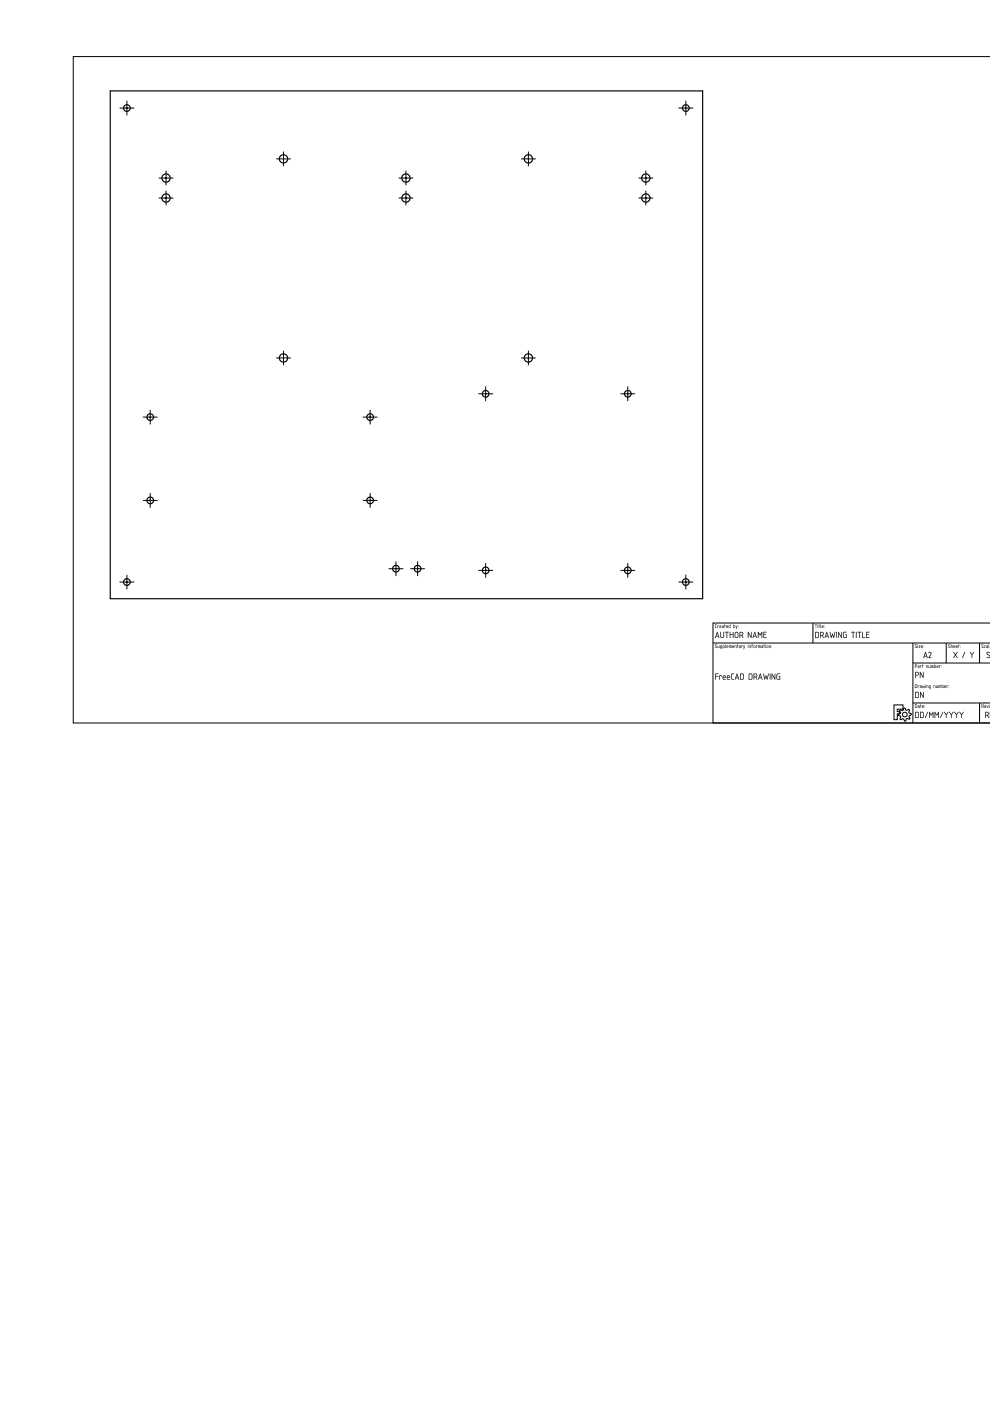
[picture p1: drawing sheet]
<svg xmlns="http://www.w3.org/2000/svg" width="210mm" height="297mm" viewBox="0 0 210 297" stroke-linecap="round" stroke-linejoin="round" font-family="sans-serif">
<g fill="none" stroke="#000" stroke-width=".21">
<path d="M15.5 12h.1M15.5 12v141.3h194.5h-58.8v-21.2h58.8M15.5 12h194.5M151.2 136.3h58.8M172.4 132.1v4.2M193.6 136.3v17M200.6 136.3v4.3M207.7 136.3v4.3M189.5 149.5h2v.9h-1.3v.5h.5v.5h-.5v1.2h-.7zM190.9 150.5l.4 .2 .2-.1 .1-.5h.3l.2 .5h.1l.5-.2 .2 .2-.2 .4v.2l.5 .1v.3l-.4 .1-.1 .2 .2 .4-.1 .2-.5-.2-.1 .1-.2 .5h-.2l-.2-.5h-.2l-.4 .2-.2-.2 .2-.4-.1-.2-.4-.1v-.3l.4-.1 .1-.2-.3-.4zM193.6 140.6h16.4M193.6 149h16.4"/>
<path d="M207.7 149v4.3"/>
<circle cx="191.8" cy="151.5" r=".49"/>
</g>
<g fill="#000">
<path d="M151.6 136.7h.4l-.3 .1 .3 .3-.1 .3-.3-.1 .4-.1-.4-.3zM151.6 136.7v.2l.4 .3-.4 .1 .3 .1 .1-.3-.4-.3 .4-.1zM152.2 136.9v.4h.3v-.4v.5l-.3-.1zM152.2 136.9v.4l.3 .1v-.5v.4h-.2zM152.8 136.9v.4h.2v-.4zM152.8 136.9l.2 .1v.3h-.2zM152.7 136.9l.4 .1v.3l-.3 .1-.1 .2zM152.7 136.9v.7l.1-.2 .2-.1 .1-.3zM153.3 136.9v.4h.2v-.4zM153.3 136.9l.2 .1v.3h-.2zM153.2 136.9l.4 .1v.3l-.3 .1v.2zM153.2 136.9l.1 .7v-.2l.3-.1v-.3zM153.8 136.6l.1 .8zM153.8 136.6l.1 .8zM154.1 137v.1h.3zM154.1 137l.3 .1h-.3zM154.1 136.9a.2 .2 0 0 1 .3 0 .2 .2 0 0 1 0 .3h-.3l.3 .2-.3-.1zM154.1 136.9v.4l.3 .1-.3-.2 .3-.1v-.2zM154.6 136.8l.5 .1v.5l-.1-.5h-.1l-.1 .5v-.5h-.2v.5zM154.6 136.9v.5v-.5h.2v.5l.1-.5h.1l.1 .5v-.5zM155.4 137l-.1 .1h.3zM155.3 137l.3 .1h-.3zM155.3 136.9a.2 .2 0 0 1 .3 0 .2 .2 0 0 1 0 .3h-.3l.3 .2-.3-.1zM155.3 136.9v.4l.3 .1-.3-.2 .3-.1v-.2zM155.8 136.8l.3 .1 .1 .5-.1-.5h-.3v.5zM155.8 136.9v.5v-.5h.3v.5v-.5zM156.3 136.6l.3 .3h-.2v.5zM156.4 136.6v.8v-.5h.2zM156.8 137.2l.2 .1v-.1zM156.7 137.2l.3-.1v.2zM156.7 136.8l.3 .1v.5l-.3-.1v-.2h.3zM156.7 136.9l.3 .2h-.3v.2l.3 .1v-.5zM157.2 136.9h.3v.1l-.2-.1-.1 .5zM157.2 136.9v.5v-.5l.3 .1v-.1zM157.6 136.9l.2 .3 .2-.3-.3 .7h-.1l.1-.2zM157.6 136.9l.1 .7 .3-.7-.2 .4zM158.6 136.9v.5zM158.6 136.9v.5zM158.6 136.7a.05 .05 0 0 1 .1 0 .05 .05 0 0 1-.1 0zM158.8 136.8l.3 .1 .1 .5-.1-.5h-.2l-.1 .5zM158.8 136.9v.5l.1-.5h.2l.1 .5-.1-.5zM159.4 136.7l.2-.1-.1 .2 .1 .1h-.1l-.1 .5-.1-.5zM159.4 136.7l-.1 .2 .1 .5 .1-.5h.1l-.1-.1 .1-.2zM159.9 136.9v.4h.1l.1-.3zM159.9 136.9l.2 .1-.1 .3h-.1zM159.7 137.1a.3 .3 0 0 1 .6 0 .3 .3 0 0 1-.6 0zM159.7 137.1a.25 .25 0 0 0 .5 0 .25 .25 0 0 0-.5 0zM160.3 136.9h.3v.1l-.2-.1-.1 .5zM160.3 136.9v.5l.1-.5 .2 .1v-.1zM160.7 136.8l.5 .1 .1 .5-.1-.5h-.2v.5v-.5h-.2l-.1 .5zM160.7 136.9v.5l.1-.5h.2v.5v-.5h.2l.1 .5-.1-.5zM161.5 137.2l.2 .1v-.1zM161.5 137.2l.2-.1v.2zM161.4 136.8l.4 .1v.5l-.4-.1v-.2h.3zM161.4 136.9l.3 .2h-.2l-.1 .2 .4 .1v-.5zM162 136.6l.2 .3h-.2v.5zM162 136.6v.8v-.5h.2zM162.3 136.9v.5zM162.3 136.9v.5zM162.3 136.7a.05 .05 0 0 1 .1 0 .05 .05 0 0 1-.1 0zM162.6 136.9v.4h.2v-.3zM162.6 136.9l.2 .1v.3h-.2zM162.5 137.1a.26 .26 0 0 1 .5 0 .26 .26 0 0 1-.5 0zM162.5 137.1a.24 .24 0 0 0 .4 0 .24 .24 0 0 0-.4 0zM163 136.8l.4 .1v.5l-.1-.5h-.2l-.1 .5zM163.1 136.9v.5v-.5h.2l.1 .5v-.5zM163.6 137.2v.1zM163.6 136.9v.1z"/>
<path d="M151.6 136.7h.4l-.3 .1 .3 .3a.21 .21 0 0 1-.1 .3 .21 .21 0 0 1-.3-.2h.4l-.4-.3zM152.2 136.9l.1 .4h.2v-.4v.5l-.3-.1zM152.8 136.9v.4h.2v-.3zM152.7 136.9l.4 .1v.3l-.3 .1-.1 .2zM153.3 136.9v.4h.2v-.3zM153.2 136.9l.4 .1v.3l-.3 .1v.2zM153.8 136.6l.1 .8zM154.1 137v.1h.3zM154.1 136.9a.19 .19 0 0 1 .3 0 .19 .19 0 0 1 0 .3h-.3l.3 .2-.3-.1zM154.6 136.8l.5 .1v.5l-.1-.5h-.1l-.1 .5v-.5h-.2v.5zM155.4 137l-.1 .1h.3zM155.3 136.9a.19 .19 0 0 1 .3 0 .19 .19 0 0 1 0 .3h-.3l.3 .2-.3-.1zM155.8 136.9h.3l.1 .5-.1-.5h-.3v.5zM156.3 136.6l.3 .3h-.2v.5zM156.7 137.2l.3 .1v-.1zM156.7 136.9h.3v.5l-.3-.1v-.2h.3zM157.2 136.9h.3v.1l-.2-.1-.1 .5zM157.6 136.9l.2 .3 .2-.3-.3 .7zM158.6 136.9v.5zM158.6 136.7a.05 .05 0 0 1 .1 0 .05 .05 0 0 1-.1 0zM158.8 136.9h.3l.1 .5-.1-.5h-.2l-.1 .5zM159.4 136.7l.2-.1-.1 .2 .1 .1h-.1l-.1 .5-.1-.5zM159.9 136.9v.4h.1l.1-.3zM159.7 137.1a.25 .25 0 0 1 .5 0 .25 .25 0 0 1-.5 0zM160.3 136.9h.3v.1l-.2-.1-.1 .5zM160.7 136.8l.5 .1 .1 .5-.1-.5h-.2v.5v-.5h-.2l-.1 .5zM161.5 137.2l.2 .1v-.1zM161.4 136.9h.4v.5l-.4-.1v-.2h.3zM162 136.6l.2 .3h-.2v.5zM162.3 136.9v.5zM162.3 136.7a.05 .05 0 0 1 .1 0 .05 .05 0 0 1-.1 0zM162.6 136.9v.4h.2v-.3zM162.5 137.1a.25 .25 0 0 1 .5 0 .25 .25 0 0 1-.5 0zM163.1 136.9h.3v.5l-.1-.5h-.2v.5z"/>
<path d="M151.7 132.4h.3l-.3 .1v.5l.3 .1-.4-.1zM152.1 132.6h.3v.2l-.2-.1-.1 .5zM152.6 132.7v.1h.3zM152.6 132.7a.19 .19 0 0 1 .3 0 .19 .19 0 0 1 0 .2l-.3 .1 .3 .1h-.3zM153.1 132.9l.3 .2v-.2zM153.1 132.6l.3 .1v.5l-.3-.1v-.2l.3-.1zM153.6 132.4l.3 .2-.2 .1v.5zM154 132.7v.1h.3zM154 132.7a.19 .19 0 0 1 .3 0 .19 .19 0 0 1 0 .2l-.3 .1 .3 .1h-.3zM154.6 132.7v.4h.2v-.4zM154.5 132.7l.3-.1v-.2v.7h-.3zM155.5 132.7v.4h.3v-.4zM155.5 132.4v.2l.4 .1-.1 .4h-.3zM156 132.6l.2 .4 .2-.4-.3 .8z"/>
<path d="M151.7 132.4h.3l-.3 .1v.5l.3 .1-.4-.1zM151.7 132.4l-.1 .6 .4 .1-.3-.1v-.5l.3-.1zM152.1 132.6h.3v.2l-.2-.1-.1 .5zM152.1 132.6v.5l.1-.4 .2 .1v-.2zM152.6 132.7v.1h.3zM152.6 132.7l.3 .1h-.3zM152.6 132.7a.2 .2 0 0 1 .3 0 .2 .2 0 0 1 0 .2l-.3 .1 .3 .1h-.3zM152.6 132.7v.4h.3l-.3-.1 .3-.1v-.2zM153.2 132.9l.2 .2v-.2zM153.1 132.9h.3v.2zM153.1 132.6l.3 .1v.5l-.3-.1v-.2l.3-.1zM153.1 132.6l.3 .2-.3 .1v.2h.3v-.4zM153.6 132.4l.3 .2-.2 .1v.5zM153.6 132.4l.1 .7v-.4l.1-.1zM154 132.7v.1h.3zM154 132.7l.3 .1h-.3zM154 132.7a.2 .2 0 0 1 .3 0 .2 .2 0 0 1 0 .2l-.3 .1 .3 .1h-.3zM154 132.7v.4h.3l-.3-.1 .3-.1v-.2zM154.6 132.7v.3l.2 .1v-.4zM154.6 132.7h.2v.4h-.2zM154.5 132.7l.3-.1 .1-.2-.1 .7h-.3zM154.5 132.7v.4h.3v-.7v.2zM155.5 132.7v.4h.3v-.4zM155.5 132.7h.3v.4h-.3zM155.5 132.4v.2l.4 .1-.1 .4h-.3zM155.5 132.4v.7h.3v-.4l-.3-.1zM156 132.6l.2 .4 .2-.4-.3 .8h-.1l.1-.3zM156 132.6l.1 .8 .3-.8-.2 .4zM156.5 133l.1 .1zM156.5 132.7h.1z"/>
<path d="M152 134l.5 1.3-.2-.4h-.5l-.1 .4-.1-.1zM152 134l-.4 1.2 .2-.3h.5l.2 .4zM152.1 134.2l-.2 .6h.4zM152.1 134.2l.2 .6h-.4zM152.7 134h.2v1l.2 .1 .3-.1v-1h.1v1l-.2 .2-.3 .1-.2-.2zM152.8 134v1l.5 .2 .2-.2v-1l-.1 1-.3 .2-.2-.2zM153.7 134h.8l-.3 .1-.1 1.2v-1.2zM153.8 134l.3 .1v1.2l.1-1.2 .3-.1zM154.7 134h.2v.5h.5v-.5h.1v1.3l-.1-.1v-.6h-.5v.6l-.2 .1zM154.7 134v1.3l.1-.7h.6l.1 .7v-1.3l-.1 .5h-.6zM156 134.2l-.1 .8 .3 .1 .2-.2v-.6zM156 134.2h.4v.7a.27 .27 0 0 1-.2 .3 .27 .27 0 0 1-.3-.3zM155.9 134.1l.3-.1 .2 .1 .2 .8a.4 .4 0 0 1-.4 .4 .4 .4 0 0 1-.4-.4zM155.9 134.1l-.1 .9 .2 .2h.3l.2-.2v-.8l-.2-.2zM156.9 134.1v.5l.5-.1v-.3zM156.9 134.1l.5 .1v.3l-.5 .1zM156.8 134h.4a.39 .39 0 0 1 .4 .3 .39 .39 0 0 1-.3 .4l.3 .6-.4-.5h-.3v.4l-.1 .1zM156.8 134v1.3l.1-.6h.3l.4 .6-.3-.6 .2-.2v-.4zM158.6 134l.6 1v-1h.1v1.3l-.6-1v.9l-.1 .1zM158.6 134v1.2l.1-1 .6 1v-1.2l-.1 1zM160 134l.4 1.3-.1-.4h-.5l-.1 .4-.1-.1zM160 134l-.4 1.2 .2-.3h.5l.1 .4zM160 134.2l-.2 .6h.4zM160 134.2l.2 .6h-.4zM160.7 134l.4 .6 .5-.6v1.3l-.1-.1v-.9l-.4 .5-.3-.5v.9l-.1 .1zM160.7 134v1.2l.1-1 .3 .5 .4-.5 .1 1v-1.2l-.5 .6zM161.9 134h.6l-.1 .1h-.4v.4l.4 .1h-.4v.5h.5v.2h-.6zM161.9 134v1.2h.6h-.5v-.6h.4l-.4-.1v-.4l.5-.1z"/>
<path d="M152 134l.5 1.3-.2-.4h-.5l-.1 .4-.1-.1zM152.1 134.2l-.2 .6h.4zM152.8 134l.1 .9a.26 .26 0 0 0 .2 .2 .26 .26 0 0 0 .3-.2l.1-.9v.9a.39 .39 0 0 1-.4 .4 .39 .39 0 0 1-.4-.4zM153.8 134h.7l-.3 .1-.1 1.2v-1.2zM154.7 134l.2 .5h.5l.1-.5v1.3l-.1-.7h-.5l-.2 .7zM156 134.2l-.1 .7a.26 .26 0 0 0 .3 .2 .26 .26 0 0 0 .2-.2v-.7zM155.9 134.1l.3-.1 .2 .1 .1 .8a.39 .39 0 0 1-.3 .4 .39 .39 0 0 1-.4-.4zM156.9 134.1v.5h.3a.26 .26 0 0 0 .3-.2 .26 .26 0 0 0-.3-.3zM156.8 134h.4a.39 .39 0 0 1 .4 .3 .39 .39 0 0 1-.3 .4l.3 .6-.4-.5h-.3l-.1 .5zM158.6 134l.6 1 .1-1v1.3l-.6-1-.1 .9zM160 134l.4 1.3-.1-.4h-.5l-.1 .4-.1-.1zM160 134.2l-.2 .6h.4zM160.7 134l.4 .6 .5-.6v1.3l-.1-1-.4 .5-.3-.5-.1 1zM161.9 134h.6l-.5 .1v.4l.4 .1h-.4v.5l.5 .2h-.6z"/>
<path d="M172.8 132.4h.4h-.2v.8v-.8zM172.8 132.4h.2v.7v-.7h.2zM173.4 132.6v.6zM173.4 132.6v.5zM173.4 132.4a.05 .05 0 0 1 .1 0 .05 .05 0 0 1-.1 0zM173.6 132.4l.3 .2-.2 .1v.5zM173.6 132.4l.1 .7v-.4l.2-.1zM174 132.4l.1 .8zM174 132.4l.1 .7zM174.3 132.7v.1h.2zM174.3 132.7l.3 .1h-.3zM174.3 132.7a.2 .2 0 0 1 .3 0 .2 .2 0 0 1 0 .2l-.3 .1 .3 .1h-.3zM174.3 132.7v.4h.3l-.3-.1 .3-.1v-.2zM174.8 133v.1z"/>
<path d="M172.8 132.4h.4h-.2v.8v-.8zM173.4 132.6v.6zM173.4 132.4a.05 .05 0 0 1 .1 0 .05 .05 0 0 1-.1 0zM173.6 132.4l.3 .2-.2 .1v.5zM174 132.4l.1 .8zM174.3 132.7v.1h.2zM174.3 132.7a.19 .19 0 0 1 .3 0 .19 .19 0 0 1 0 .2l-.3 .1 .3 .1h-.3z"/>
<path d="M173 134.1v1h.4l.1-.9zM172.9 134h.5l.2 .2v.8l-.2 .3h-.5zM174 134.1v.5h.3a.26 .26 0 0 0 .2-.2 .26 .26 0 0 0-.2-.3zM173.9 134h.4a.39 .39 0 0 1 .4 .3 .39 .39 0 0 1-.3 .4l.2 .6-.3-.5h-.3l-.1 .5zM175.3 134l.4 1.3-.2-.4h-.4l-.2 .4-.1-.1zM175.3 134.2l-.2 .6h.4zM175.9 134l.4 1 .2-.6 .3 .6 .3-1-.3 1.3-.3-.7-.3 .7zM177.3 134l.1 .1-.1 1.1zM177.7 134l.7 1 .1-1v1.3l-.7-1-.1 .9zM178.8 134.1l.7-.1-.5 .1-.1 .2 .1 .8h.4v-.5h-.2l.3-.1v.8l-.6-.1-.1-.1zM180.5 134h.8l-.4 .1v1.2l-.1-1.2zM181.5 134l.1 .1-.1 1.1zM181.8 134h.8l-.3 .1-.1 1.2-.1-1.2zM182.8 134l.1 1.1 .5 .2h-.6zM183.7 134h.6l-.5 .1v.4l.4 .1h-.4v.5l.5 .2h-.6z"/>
<path d="M173 134.1v1h.4l.1-.9zM173 134.1l.5 .1v.7l-.1 .2-.4 .1zM172.9 134h.5l.2 .2v.8l-.2 .3h-.5zM172.9 134v1.2h.5l.2-.2v-.8l-.2-.2zM174 134.1v.5l.5-.1v-.3zM174 134.1l.5 .1v.3l-.5 .1zM173.9 134h.4a.39 .39 0 0 1 .4 .3 .39 .39 0 0 1-.3 .4l.3 .6-.4-.5h-.3v.4l-.1 .1zM173.9 134v1.3l.1-.6h.3l.3 .6-.2-.6 .2-.2v-.4zM175.3 134l.4 1.3-.2-.4h-.4l-.2 .4-.1-.1zM175.3 134l-.5 1.2 .3-.3h.4l.2 .4zM175.3 134.2l-.2 .6h.4zM175.3 134.2l.2 .6h-.4zM175.9 134l.3 1 .3-.6 .3 .6 .3-1-.3 1.3-.3-.7-.3 .7zM175.9 134l.3 1.2h.1l.2-.6 .3 .7 .3-1.3-.3 1-.3-.6-.2 .6zM177.3 134l.1 .1v1.1l-.1 .1zM177.3 134v1.2h.1zM177.7 134l.7 1-.1-1h.2v1.3l-.7-1v.9l-.1 .1zM177.7 134v1.2l.1-1 .7 1v-1.2l-.1 1zM178.8 134.1l.7-.1-.5 .1-.1 .2 .1 .8h.4v-.5h-.2l.3-.1v.8h-.6l-.1-.2zM178.8 134.1v1l.1 .1h.6v-.7l-.3 .1h.2v.6l-.4-.1-.2-.8 .2-.2 .5-.1zM180.5 134h.8l-.4 .1v1.2l-.1-1.2zM180.5 134l.3 .1 .1 1.2v-1.2l.4-.1zM181.5 134l.1 .1v1.1l-.1 .1zM181.5 134v1.2h.1zM181.8 134h.8l-.3 .1-.1 1.2-.1-1.2zM181.8 134l.4 .1v1.2l.1-1.2 .3-.1zM182.8 134h.1v1.1h.5l.1 .2h-.7zM182.8 134v1.2l.6 .1-.5-.1zM183.7 134h.6v.1h-.5v.4l.4 .1h-.4v.5h.5v.2h-.6zM183.7 134v1.2h.6h-.5v-.6h.4l-.4-.1v-.4l.5-.1z"/>
<path d="M194 136.7h.4l-.4 .1 .4 .3-.1 .3-.3-.1 .3-.1-.3-.3zM194 136.7v.2l.4 .3-.4 .1 .3 .1 .1-.3-.4-.3 .4-.1zM194.6 136.9v.5zM194.6 136.9v.5zM194.6 136.7a.05 .05 0 0 1 .1 0 .05 .05 0 0 1-.1 0zM194.8 136.8h.3l-.2 .5 .2 .1h-.3l.2-.5zM194.8 136.9h.3l-.3 .5h.3l-.2-.1 .2-.4zM195.4 137l-.1 .1h.3zM195.4 137l.2 .1h-.3zM195.3 136.9a.2 .2 0 0 1 .3 0 .2 .2 0 0 1 0 .3h-.2l.3 .2-.4-.1zM195.3 136.9v.4l.3 .1-.3-.2 .3-.1v-.2zM195.8 137.2l.1 .1zM195.8 136.9l.1 .1z"/>
<path d="M194 136.7h.4l-.4 .1 .4 .3a.21 .21 0 0 1-.1 .3 .21 .21 0 0 1-.3-.2h.4l-.4-.3zM194.6 136.9v.5zM194.6 136.7a.05 .05 0 0 1 .1 0 .05 .05 0 0 1-.1 0zM194.8 136.9h.3l-.2 .4 .2 .1h-.3l.2-.5zM195.4 137l-.1 .1h.3zM195.3 136.9a.19 .19 0 0 1 .3 0 .19 .19 0 0 1 0 .3h-.3l.3 .2-.3-.1z"/>
<path d="M196.2 138.2l.4 1.3-.1-.3h-.5l-.1 .3h-.1zM196.2 138.2l-.4 1.3 .2-.3h.5l.1 .3zM196.2 138.5l-.2 .6h.4zM196.2 138.4l.2 .7h-.4zM196.9 138.3l.3-.1 .3 .2-.5 1 .5 .1h-.6l.5-1-.2-.2-.3 .2zM197 138.3l-.1 .2 .3-.2 .2 .2-.5 1h.6l-.5-.1 .4-.7a.32 .32 0 0 0 0-.4 .32 .32 0 0 0-.4 0z"/>
<path d="M196.2 138.2l.4 1.3-.1-.3h-.5l-.1 .3h-.1zM196.2 138.5l-.2 .6h.4zM196.9 138.3a.32 .32 0 0 1 .5 0 .32 .32 0 0 1 0 .4l-.4 .7 .5 .1h-.6l.5-1-.2-.2-.3 .2z"/>
<path d="M201.1 136.7h.3l-.3 .1 .4 .3-.1 .3-.4-.1 .4-.1-.4-.3zM201.1 136.7v.2l.3 .3-.4 .1 .4 .1 .1-.3-.4-.3 .3-.1zM201.6 136.6l.1 .2 .3 .1v.5l-.1-.5h-.2l-.1 .5zM201.6 136.6v.8l.1-.5h.1l.2 .5v-.5l-.3-.1zM202.2 137v.1h.3zM202.2 137l.3 .1h-.3zM202.2 136.9a.2 .2 0 0 1 .3 0 .2 .2 0 0 1 0 .3h-.3l.3 .2-.3-.1zM202.2 136.9v.4l.3 .1-.3-.2 .3-.1v-.2zM202.8 137l-.1 .1h.3zM202.8 137l.2 .1h-.3zM202.7 136.9a.2 .2 0 0 1 .3 0 .2 .2 0 0 1 0 .3h-.2l.3 .2-.4-.1zM202.7 136.9v.4l.3 .1-.3-.2 .3-.1v-.2zM203.2 136.6l.3 .3h-.2v.5zM203.3 136.6v.8v-.5h.2zM203.6 137.2v.1zM203.6 136.9v.1z"/>
<path d="M201.1 136.7h.3l-.3 .1 .4 .3a.21 .21 0 0 1-.2 .3 .21 .21 0 0 1-.2-.2h.3l-.3-.3zM201.6 136.6l.1 .2 .3 .1v.5l-.2-.5h-.1l-.1 .5zM202.2 137v.1h.3zM202.2 136.9a.19 .19 0 0 1 .3 0 .19 .19 0 0 1 0 .3h-.3l.3 .2-.3-.1zM202.8 137l-.1 .1h.3zM202.7 136.9a.19 .19 0 0 1 .3 0 .19 .19 0 0 1 0 .3h-.3l.3 .2-.3-.1zM203.2 136.6l.3 .3h-.2v.5z"/>
<path d="M202.1 138.2l.5 .5 .4-.5-.3 .7 .3 .6-.4-.5-.5 .5 .4-.6zM202.1 138.2l.4 .7-.4 .6 .5-.5 .4 .5-.4-.6 .4-.7-.4 .6zM204.5 138.2l.1 .1-.6 1.2zM204.6 138.2l-.6 1.3 .6-1.2zM205.6 138.2l.5 .5 .3-.5 .1 .1-.4 .6v.6l-.1-.6zM205.6 138.2l.4 .7 .1 .6v-.6l.4-.7-.4 .5z"/>
<path d="M202.1 138.2l.5 .5 .4-.5-.3 .7 .3 .6-.4-.5-.5 .5 .4-.6zM204.5 138.2l.1 .1-.6 1.2zM205.6 138.2l.5 .5 .3-.5 .1 .1a1.33 1.33 0 0 0-.4 1.2h-.1a1.19 1.19 0 0 0-.4-1.2z"/>
<path d="M208.1 136.7h.4l-.3 .1 .3 .3-.1 .3-.3-.1 .4-.1-.4-.3zM208.1 136.7v.2l.4 .3-.4 .1 .3 .1 .1-.3-.3-.3 .3-.1zM208.7 136.9l.3-.1-.2 .2v.3l.2 .1-.3-.1zM208.7 136.9v.4l.3 .1-.2-.1-.1-.3 .3-.1zM209.2 137.2l.2 .1v-.1zM209.2 137.2l.2-.1v.2zM209.1 136.8l.4 .1v.5l-.4-.1v-.2h.3zM209.1 136.9l.3 .2h-.2l-.1 .2 .4 .1v-.5zM209.6 136.6l.1 .8zM209.6 136.6l.1 .8zM210 136.9v.2zM210 136.9v.2zM210 136.8v.6zM210 136.8v.6zM210 137.2v.1zM210 136.9v.1z"/>
<path d="M208.1 136.7h.4l-.3 .1 .3 .3a.21 .21 0 0 1-.1 .3 .21 .21 0 0 1-.3-.2h.4l-.4-.3zM208.7 136.9h.3l-.2 .1v.3l.2 .1-.3-.1zM209.2 137.2l.2 .1v-.1zM209.1 136.9h.4v.5l-.4-.1v-.2h.3zM209.6 136.6l.1 .8zM210 136.9v.2zM210 136.8v.6zM210 137.2v.1zM210 136.9v.1z"/>
<path d="M209.3 138.3l.4-.1 .2 .1-.1 .1a.26 .26 0 0 0-.3-.1 .26 .26 0 0 0-.1 .3l.5 .4v.3l-.1 .2-.6-.1v-.1l.5 .1 .1-.2-.6-.5zM209.3 138.3l-.1 .4 .6 .5-.1 .2h-.5l.5 .1 .2-.2v-.3l-.6-.5 .1-.2h.5zM210 138.2v1.3zM210 138.2v1.3zM210 138.2v1.3zM210 138.2v1.3zM210 138.5v.6zM210 138.4v.7zM210 138.2v1.3zM210 138.2v1.3zM210 138.2v1.3zM210 138.2v1.3z"/>
<path d="M209.3 138.3l.4-.1 .2 .1-.1 .1a.27 .27 0 0 0-.3-.1 .27 .27 0 0 0-.2 .3l.6 .4a.36 .36 0 0 1-.2 .5 .36 .36 0 0 1-.5-.2 .33 .33 0 0 0 .4 .1 .33 .33 0 0 0 .2-.2l-.6-.5zM210 138.2v1.3zM210 138.2v1.3zM210 138.5v.6zM210 138.2v1.3zM210 138.2v1.3z"/>
<path d="M151.7 142.8l.6 .1h-.5v.4l.5 .1h-.5l-.1 .7zM152.5 143.2h.5v.2l-.4-.1v.8zM153.4 143.4l-.1 .2h.4l-.1-.3zM153.3 143.3a.32 .32 0 0 1 .5 0 .32 .32 0 0 1 0 .4h-.5l.1 .2 .5 .1-.4 .1a.52 .52 0 0 1-.2-.8zM154.3 143.4l-.1 .2h.4l-.1-.3zM154.2 143.3a.32 .32 0 0 1 .4 0 .32 .32 0 0 1 .1 .4h-.5l.1 .2 .4 .1-.3 .1a.52 .52 0 0 1-.2-.8zM155.1 142.9l.5-.1-.5 .2v.8l.5 .3h-.4l-.2-.2zM156.2 142.8l.5 1.3-.2-.3h-.5l-.1 .3-.1-.1zM156.3 143.1l-.2 .6h.4zM157.1 142.9v1.1h.4l.1-.9zM157 142.8h.5l.2 .2v.8l-.2 .3h-.5zM158.9 142.9v1.1h.4l.1-.9zM158.8 142.8h.5l.2 .2v.8l-.2 .3h-.5zM159.9 142.9v.6h.3a.26 .26 0 0 0 .2-.3 .26 .26 0 0 0-.2-.3zM159.8 142.8h.4a.39 .39 0 0 1 .4 .3 .39 .39 0 0 1-.3 .5l.2 .5-.3-.5h-.3l-.1 .5zM161.2 142.8l.4 1.3-.2-.3h-.4l-.2 .3-.1-.1zM161.2 143.1l-.2 .6h.4zM161.8 142.8l.4 1 .2-.6 .3 .6 .3-1-.3 1.3-.3-.6-.3 .6zM163.2 142.8l.1 .1-.1 1.2zM163.6 142.8l.7 1 .1-1v1.3l-.7-1-.1 1zM164.7 142.9l.7-.1-.5 .1-.1 .2 .1 .9h.4v-.6h-.2l.3-.1v.8h-.6l-.1-.2z"/>
<path d="M151.7 142.8l.6 .1h-.5v.4l.5 .1h-.5l-.1 .7zM151.7 142.8v1.3l.1-.7h.5l-.5-.1v-.4h.5zM152.5 143.2h.5v.3l-.4-.2v.8zM152.5 143.2l.1 .9v-.8l.4 .1v-.2zM153.4 143.4l-.1 .2h.4l-.1-.3zM153.4 143.4a.21 .21 0 0 1 .3-.1 .21 .21 0 0 1 0 .3h-.4zM153.3 143.3a.33 .33 0 0 1 .5 0 .33 .33 0 0 1 0 .4h-.5l.1 .2 .5 .1-.4 .1a.53 .53 0 0 1-.2-.8zM153.3 143.3v.7l.5 .1-.5-.3v-.1h.5v-.4zM154.3 143.4l-.1 .2h.4l-.1-.3zM154.3 143.4a.21 .21 0 0 1 .2-.1 .21 .21 0 0 1 .1 .3h-.4zM154.2 143.3a.33 .33 0 0 1 .5 0 .33 .33 0 0 1 0 .4h-.5l.1 .2 .5 .1-.4 .1a.53 .53 0 0 1-.2-.8zM154.2 143.3v.7l.5 .1-.5-.3v-.1h.5v-.4zM155.1 142.9l.5-.1-.5 .3v.7l.5 .3h-.4l-.2-.2zM155.1 142.9l-.1 1 .2 .2h.4l-.4-.1-.1-.2v-.8l.5-.2zM156.2 142.8l.5 1.3-.2-.3h-.5l-.1 .3-.1-.1zM156.2 142.8l-.4 1.2 .2-.2h.5l.2 .3zM156.3 143.1l-.2 .6h.4zM156.3 143l.2 .7h-.4zM157.1 142.9v1.1h.4l.1-.9zM157.1 142.9l.5 .1v.8l-.1 .2h-.4zM156.9 142.8h.6l.2 .2v.8l-.2 .3h-.6zM157 142.8v1.3h.5l.2-.3v-.8l-.2-.2zM158.9 142.9v1.1h.4l.1-.9zM158.9 142.9l.5 .1v.8l-.1 .2h-.4zM158.8 142.8h.5l.2 .2v.8l-.2 .3h-.5zM158.8 142.8v1.3h.5l.2-.3v-.8l-.2-.2zM159.9 142.9v.6l.5-.1v-.4zM159.9 142.9l.5 .1v.4l-.5 .1zM159.8 142.8h.4a.39 .39 0 0 1 .4 .3 .39 .39 0 0 1-.3 .5l.3 .5-.4-.5h-.3v.4l-.1 .1zM159.8 142.8v1.3l.1-.5h.3l.3 .5-.2-.6 .2-.1v-.5zM161.2 142.8l.4 1.3-.2-.3h-.4l-.2 .3-.1-.1zM161.2 142.8l-.5 1.2 .2-.2h.5l.2 .3zM161.2 143.1l-.2 .6h.4zM161.2 143l.2 .7h-.4zM161.8 142.8l.3 1 .3-.6 .3 .6 .3-1-.3 1.3-.3-.6-.3 .6zM161.8 142.8l.3 1.3h.1l.2-.7 .3 .7 .3-1.3-.3 1-.3-.6-.2 .6zM163.2 142.8l.1 .1v1.2h-.1zM163.2 142.8v1.2l.1 .1zM163.6 142.8l.7 1-.1-.9 .2-.1v1.3l-.7-1v.9l-.1 .1zM163.6 142.8v1.3l.1-1 .7 1v-1.3l-.1 1zM164.7 142.9l.7-.1-.5 .1-.1 .2 .1 .9h.4v-.6h-.2l.3-.1v.8h-.6l-.2-.2zM164.7 142.9v1l.1 .2h.6v-.8l-.3 .1h.2v.6h-.4l-.2-.9 .2-.2 .5-.1z"/>
<path d="M194.1 145.2v.6h.2l.1-.6zM194 145.1l.4 .1-.1 .7h-.3zM194.6 145.3l.3 .1v.1l-.2-.1-.1 .5zM195.1 145.7l.2 .1v-.2zM195.1 145.3l.3 .1v.5l-.4-.1 .1-.2h.2zM195.5 145.3l.2 .4 .1-.2 .1 .2 .2-.4-.2 .6-.1-.3-.1 .3zM196.2 145.3v.6zM196.2 145.1a.05 .05 0 0 1 .1 0 .05 .05 0 0 1-.1 0zM196.4 145.3l.4 .1v.5l-.1-.5h-.2l-.1 .5zM197 145.4v.3l.3 .1v-.4zM197 145.4l.3-.1-.1 .8h-.2l.3-.1-.3-.2zM197.9 145.3l.4 .1v.5l-.1-.5h-.2l-.1 .5zM198.5 145.3l.1 .5h.2v-.5v.6l-.3-.1zM199 145.3l.5 .1v.5l-.1-.5h-.1v.5l-.1-.5h-.1l-.1 .5zM199.7 145.4v.4h.3v-.4zM199.7 145.1v.2l.4 .1-.1 .5-.3-.1zM200.3 145.4v.2h.2zM200.3 145.4a.19 .19 0 0 1 .2 0 .19 .19 0 0 1 .1 .2l-.3 .1 .3 .2-.4-.1zM200.7 145.3l.3 .1v.1l-.2-.1v.5z"/>
<path d="M194.1 145.2v.6h.2l.1-.6zM194.1 145.2h.3l-.1 .6h-.2zM194 145.1l.4 .1-.1 .7h-.3zM194 145.1v.8h.3l.1-.7zM194.6 145.3l.3 .1v.1l-.2-.1-.1 .5zM194.6 145.3v.6l.1-.5 .2 .1v-.1zM195.1 145.7l.2 .1v-.2zM195.1 145.7l.2-.1v.2zM195.1 145.3l.3 .1v.5l-.4-.1 .1-.2h.2zM195.1 145.3l.2 .3h-.2l-.1 .2 .4 .1v-.5zM195.5 145.3l.2 .4 .1-.2 .1 .2 .2-.4-.2 .6-.1-.3-.1 .3zM195.5 145.3l.2 .6 .1-.3 .1 .3 .2-.6-.2 .4-.1-.2-.1 .2zM196.2 145.3v.6zM196.2 145.3v.6zM196.2 145.1a.05 .05 0 0 1 .1 0 .05 .05 0 0 1-.1 0zM196.4 145.3l.4 .1v.5l-.1-.5h-.2l-.1 .5zM196.4 145.3v.6l.1-.5h.2l.1 .5v-.5zM197 145.4v.3l.3 .1v-.4zM197 145.4h.3v.4h-.3zM197 145.4l.3-.1-.1 .8h-.2l.3-.2-.4-.1zM197 145.4v.4l.3 .1-.3 .2h.2l.1-.8zM197.9 145.3l.4 .1v.5l-.1-.5h-.2l-.1 .5zM197.9 145.3v.6l.1-.5h.2l.1 .5v-.5zM198.5 145.3v.4l.3 .1v-.5v.6l-.3-.1zM198.5 145.3v.5l.3 .1v-.6v.5h-.2zM199 145.3l.5 .1v.5l-.1-.5h-.1v.5l-.1-.5h-.1l-.1 .5zM199 145.3v.6l.1-.5h.1l.1 .5v-.5h.1l.1 .5v-.5zM199.7 145.4v.4h.3v-.3zM199.7 145.4h.3v.4h-.3zM199.7 145.1v.2l.4 .1-.1 .5-.3-.1zM199.7 145.1v.7l.3 .1v-.5l-.3-.1zM200.3 145.4v.2h.2zM200.3 145.4l.2 .2h-.2zM200.3 145.4a.2 .2 0 0 1 .2 0 .2 .2 0 0 1 .1 .2l-.3 .1 .3 .2-.4-.1zM200.3 145.4l-.1 .4 .4 .1-.3-.2 .3-.1-.1-.2zM200.7 145.3l.3 .1v.1l-.2-.1v.5zM200.7 145.3l.1 .6v-.5l.2 .1v-.1zM201.2 145.7v.1zM201.2 145.4v.1z"/>
<path d="M194.1 149.4v.6h.2l.1-.5zM194 149.3l.4 .1-.1 .7h-.3zM194.7 149.9l.2 .1v-.1zM194.6 149.6l.4 .1-.1 .4-.3-.1v-.2h.3zM195.2 149.3l.2 .3h-.2v.5zM195.6 149.7v.1h.2zM195.5 149.6a.19 .19 0 0 1 .3 0 .19 .19 0 0 1 0 .3h-.2l.3 .2h-.4z"/>
<path d="M194.1 149.4v.6h.2l.1-.5zM194.1 149.4l.3 .1-.1 .5h-.2zM194 149.3l.4 .1-.1 .7h-.3zM194 149.3v.8h.3l.1-.7zM194.7 149.9l.2 .1v-.1zM194.7 149.9h.2v.1zM194.6 149.6l.4 .1v.4l-.4-.1v-.2h.3zM194.6 149.6l.3 .2h-.2l-.1 .2 .3 .1 .1-.4zM195.2 149.3l.2 .3h-.2v.5zM195.2 149.3v.8v-.5h.2zM195.6 149.7v.1h.2zM195.6 149.7l.2 .1h-.3zM195.5 149.6a.2 .2 0 0 1 .3 0 .2 .2 0 0 1 0 .3h-.2l.3 .2h-.4zM195.5 149.6v.5h.4l-.4-.2h.4l-.1-.3zM196 149.9l.1 .1zM196 149.6l.1 .1z"/>
<path d="M194.1 140.9v.3h.2v-.2zM194 140.9h.2a.23 .23 0 0 1 .3 .2 .23 .23 0 0 1-.3 .2h-.1l-.1 .3zM194.7 141.4l.2 .2v-.2zM194.6 141.1l.3 .1v.4l-.3-.1v-.1l.3-.1zM195.1 141.1h.3v.1h-.2l-.1 .4zM195.6 140.9l.2 .2-.2 .1v.4zM196.4 141.1h.3v.5l-.1-.4h-.2v.4zM196.9 141.1l.1 .5h.2v-.5v.5h-.3zM197.4 141.1h.5v.5l-.1-.4h-.1v.4l-.1-.4h-.1l-.1 .4zM198.2 141.2v.4l.2-.1v-.3zM198.1 140.9l.1 .2 .3 .1-.1 .4h-.3zM198.7 141.2v.1h.2zM198.7 141.1a.19 .19 0 0 1 .2 0 .19 .19 0 0 1 .1 .3l-.3 .1 .3 .1h-.4zM199.1 141.1h.3v.1h-.2v.4z"/>
<path d="M194.1 140.9v.3h.2v-.2zM194.1 140.9h.1a.16 .16 0 0 1 .2 .2 .16 .16 0 0 1-.2 .1h-.1zM194 140.9h.3l.2 .2-.2 .2h-.2l-.1 .3zM194 140.9v.7l.1-.3h.2l.1-.2-.1-.2zM194.7 141.4l.2 .2v-.2zM194.7 141.4h.2v.2zM194.6 141.1l.3 .1v.4l-.3-.1v-.1l.3-.1zM194.6 141.1l.3 .2h-.2l-.1 .2 .3 .1v-.4zM195.1 141.1h.3v.1h-.2l-.1 .4zM195.1 141.1v.5l.1-.4h.2v-.1zM195.6 140.9l.2 .2-.2 .1v.4zM195.6 140.9v.7v-.4l.2-.1zM196.3 141.1h.4v.5l-.1-.4h-.2l-.1 .4zM196.4 141.1v.5v-.4h.2l.1 .4v-.5zM196.9 141.1v.4l.3 .1v-.5v.5h-.3zM196.9 141.1v.5h.3v-.5v.5h-.2zM197.4 141.1h.5v.5l-.1-.4h-.1v.4l-.1-.4h-.1l-.1 .4zM197.4 141.1v.5l.1-.4h.1l.1 .4v-.4h.1l.1 .4v-.5zM198.2 141.2v.4l.2-.1v-.3zM198.1 141.2h.3v.3l-.3 .1zM198.1 140.9l.1 .2 .3 .1-.1 .4h-.3zM198.1 140.9v.7h.3l.1-.4-.4-.1zM198.7 141.2v.1h.2zM198.7 141.2l.2 .1h-.2zM198.7 141.1a.2 .2 0 0 1 .2 0 .2 .2 0 0 1 .1 .3l-.3 .1 .3 .1h-.4zM198.7 141.1l-.1 .5h.4l-.3-.1 .3-.1-.1-.3zM199.1 141.1h.3v.1h-.2v.4zM199.1 141.1l.1 .5v-.4h.2v-.1zM199.6 141.4v.1zM199.6 141.1v.1z"/>
<path d="M194.2 146.8v1.1h.4l.1-1zM194.1 146.7h.5l.2 .2v.8l-.2 .3h-.5zM195.1 146.7l.6 1 .1-1v1.3l-.6-1-.1 1z"/>
<path d="M194.2 146.8v1.1l.4-.1 .1-.9zM194.2 146.8l.5 .1v.8l-.1 .2h-.4zM194.1 146.7h.5l.2 .2v.8l-.2 .3h-.6zM194.1 146.7v1.3h.5l.2-.3v-.8l-.2-.2zM195.1 146.7l.6 1v-1h.1v1.3l-.6-1v.9l-.1 .1zM195.1 146.7v1.3l.1-1 .6 1v-1.3l-.1 1z"/>
<path d="M194.2 151.1v1h.4l.1-.9zM194.1 150.9h.5l.2 .2v.8l-.2 .3h-.5zM195.2 151.1v1h.4l.1-.9zM195.1 150.9h.6l.1 .2 .1 .8-.2 .3h-.6zM196.6 150.9l.1 .1-.6 1.2zM197 150.9l.4 .6 .5-.6v1.3l-.1-1-.4 .5-.3-.5-.1 1zM198.2 150.9l.4 .6 .5-.6v1.3l-.2-1-.3 .5-.3-.5-.1 1zM199.9 150.9l.1 .1-.7 1.2zM200.2 150.9l.4 .5 .4-.4h.1a1.33 1.33 0 0 0-.5 1.2 1.19 1.19 0 0 0-.4-1.2zM201.3 150.9l.4 .5 .3-.4h.2a1.33 1.33 0 0 0-.5 1.2 1.19 1.19 0 0 0-.5-1.2zM202.3 150.9l.5 .5 .3-.4h.1a1.33 1.33 0 0 0-.4 1.2h-.1a1.19 1.19 0 0 0-.4-1.2zM203.4 150.9l.5 .5 .3-.4h.1a1.33 1.33 0 0 0-.4 1.2h-.1a1.19 1.19 0 0 0-.4-1.2z"/>
<path d="M194.2 151.1v1h.4l.1-.9zM194.2 151l.5 .2v.7l-.1 .2h-.4zM194.1 150.9h.5l.2 .2v.8l-.2 .3h-.6zM194.1 150.9v1.3h.5l.2-.3v-.8l-.2-.1zM195.2 151.1v1h.4l.1-.9zM195.2 151l.5 .2v.7l-.1 .2h-.4zM195.1 150.9h.6l.1 .2 .1 .8-.2 .3h-.6zM195.1 150.9v1.3h.6l.1-.3v-.8l-.1-.1zM196.6 150.9l.1 .1-.6 1.2zM196.6 150.9l-.5 1.3 .6-1.2zM197 150.9l.4 .6 .5-.6v1.3l-.1-.1v-.9l-.4 .5-.3-.5v.9l-.1 .1zM197 150.9v1.3l.1-1 .3 .5 .4-.5 .1 1v-1.3l-.5 .6zM198.2 150.9l.4 .6 .5-.6v1.3l-.2-.1v-.9l-.3 .5-.3-.5v.9l-.1 .1zM198.2 150.9v1.3l.1-1 .3 .5 .4-.5 .1 1v-1.3l-.5 .6zM199.9 150.9l.1 .1-.7 1.2zM199.9 150.9l-.6 1.3 .7-1.2zM200.2 150.9l.4 .5 .3-.4h.2l-.4 .6-.1 .6v-.6zM200.2 150.9l.4 .7v.6l.1-.6 .4-.7-.5 .6zM201.3 150.9l.4 .5 .3-.4h.2l-.4 .6-.1 .6-.1-.6zM201.3 150.9l.3 .7 .1 .6 .1-.6 .3-.7-.4 .6zM202.3 150.9l.5 .5 .3-.4h.2l-.5 .6v.6l-.1-.6zM202.4 150.9l.3 .7 .1 .6v-.6l.4-.7-.4 .6zM203.4 150.9l.5 .5 .3-.4h.1l-.4 .6v.6l-.1-.6zM203.4 150.9l.4 .7 .1 .6v-.6l.4-.7-.4 .6z"/>
<path d="M194.2 142.6v.5h.3a.26 .26 0 0 0 .2-.3 .26 .26 0 0 0-.3-.2zM194.1 142.5l.3-.1a.39 .39 0 0 1 .4 .4 .39 .39 0 0 1-.3 .4h-.3l-.1 .5zM195 142.5l.7 .9 .1-.9v1.2l-.6-.9-.2 .9z"/>
<path d="M194.2 142.6v.5h.3a.26 .26 0 0 0 .2-.3 .26 .26 0 0 0-.3-.2zM194.2 142.6h.2a.27 .27 0 0 1 .3 .2 .27 .27 0 0 1-.2 .3h-.3zM194.1 142.5h.5l.2 .3-.2 .4h-.4l-.1 .6zM194.1 142.5v1.2l.1-.5h.4l.2-.4-.2-.3zM195 142.5l.7 .9v-.9h.1v1.2l-.6-.9v.9h-.2zM195.1 142.5v1.2v-1l.7 1v-1.2l-.1 1z"/>
<path d="M208.2 149.4v.3h.3v-.2zM208.1 149.3h.3a.23 .23 0 0 1 .2 .2 .23 .23 0 0 1-.2 .3l.2 .3-.2-.3h-.2l-.1 .3zM208.8 149.7v.1h.2zM208.8 149.6a.19 .19 0 0 1 .2 0 .19 .19 0 0 1 .1 .3h-.3l.3 .2h-.4zM209.2 149.6l.2 .4 .2-.4-.2 .5zM209.7 149.6l.1 .5zM209.7 149.4a.05 .05 0 0 1 .1 0 .05 .05 0 0 1-.1 0zM210 149.6v.5zM210 149.6v.5zM210 149.3v.1zM210 149.6v.4zM210 149.6v.5zM210 149.6v.5zM210 149.9v.1zM210 149.6v.1z"/>
<path d="M208.2 149.4v.3h.3v-.2zM208.2 149.4l.3 .1v.2h-.3zM208.1 149.3h.3a.23 .23 0 0 1 .2 .2 .23 .23 0 0 1-.2 .3l.2 .3-.2-.3h-.2l-.1 .3zM208.1 149.3v.8l.1-.3h.2l.2 .3-.2-.3 .1-.4zM208.8 149.7v.1h.2zM208.8 149.7l.2 .1h-.2zM208.8 149.6a.2 .2 0 0 1 .2 0 .2 .2 0 0 1 .1 .3h-.3l.3 .2h-.4zM208.8 149.6l-.1 .5h.4l-.3-.2h.3l-.1-.3zM209.2 149.6l.2 .4 .2-.4-.2 .5zM209.2 149.6l.2 .5 .2-.5-.2 .4zM209.7 149.6l.1 .5zM209.7 149.6l.1 .5zM209.7 149.4a.05 .05 0 0 1 .1 0 .05 .05 0 0 1-.1 0zM210 149.6v.5zM210 149.6v.5zM210 149.6v.5zM210 149.6v.5zM210 149.3v.1zM210 149.6v.4zM210 149.6v.4zM210 149.6v.5zM210 149.6v.5zM210 149.6v.5zM210 149.6v.5zM210 149.9v.1zM210 149.6v.1z"/>
<path d="M209 151.1v.5h.3a.26 .26 0 0 0 .2-.3 .26 .26 0 0 0-.2-.2zM208.9 150.9h.4a.39 .39 0 0 1 .3 .4 .39 .39 0 0 1-.2 .4l.2 .5-.3-.5h-.3l-.1 .5zM209.9 150.9l.1 1.3zM210 150.9v1.3zM210 150.9v1.3zM210 151.2v.6z"/>
<path d="M209 151.1v.5l.5-.1-.1-.4zM209 151l.5 .1v.4l-.5 .1zM208.9 150.9h.4a.39 .39 0 0 1 .4 .3 .39 .39 0 0 1-.3 .5l.2 .5-.3-.5h-.3v.5h-.1zM208.9 151v1.2l.1-.5h.3l.3 .5-.2-.5 .2-.2v-.4zM209.9 150.9l.1 1.3zM209.9 150.9l.1 1.3zM210 150.9v1.3zM210 150.9v1.3zM210 150.9v1.3zM210 150.9v1.3zM210 151.2v.6zM210 151.2v.6z"/>
</g>
<g fill="#fff">
<path d="M23.4 19.3h125.6v107.6h-125.6z" fill-rule="evenodd"/>
<circle cx="60.1" cy="33.7" r=".88"/>
<circle cx="35.2" cy="37.7" r=".88"/>
<circle cx="112" cy="33.7" r=".88"/>
<circle cx="136.9" cy="37.7" r=".88"/>
<circle cx="35.2" cy="42" r=".88"/>
<circle cx="86.1" cy="37.7" r=".88"/>
<circle cx="112" cy="75.9" r=".88"/>
<circle cx="86.1" cy="42" r=".88"/>
<circle cx="60.1" cy="75.9" r=".88"/>
<circle cx="136.9" cy="42" r=".88"/>
<circle cx="26.9" cy="22.9" r=".71"/>
<circle cx="145.4" cy="22.9" r=".71"/>
<circle cx="145.4" cy="123.4" r=".71"/>
<circle cx="103" cy="83.5" r=".71"/>
<circle cx="78.5" cy="88.4" r=".71"/>
<circle cx="84" cy="120.6" r=".71"/>
<circle cx="78.5" cy="106.1" r=".71"/>
<circle cx="88.5" cy="120.6" r=".71"/>
<circle cx="103" cy="120.9" r=".71"/>
<circle cx="31.8" cy="88.4" r=".71"/>
<circle cx="133.1" cy="83.5" r=".71"/>
<circle cx="31.8" cy="106.1" r=".71"/>
<circle cx="26.9" cy="123.4" r=".71"/>
<circle cx="133.1" cy="120.9" r=".71"/>
</g>
<g fill="none" stroke="#000" stroke-width=".25">
<path d="M23.4 19.3h125.6v107.6h-125.6z"/>
<circle cx="26.9" cy="22.9" r=".71"/>
<circle cx="35.2" cy="37.7" r=".88"/>
<circle cx="60.1" cy="33.7" r=".88"/>
<circle cx="86.1" cy="37.7" r=".88"/>
<circle cx="112" cy="33.7" r=".88"/>
<circle cx="136.9" cy="37.7" r=".88"/>
<circle cx="145.4" cy="22.9" r=".71"/>
<circle cx="35.2" cy="42" r=".88"/>
<circle cx="86.1" cy="42" r=".88"/>
<circle cx="136.9" cy="42" r=".88"/>
<circle cx="60.1" cy="75.9" r=".88"/>
<circle cx="112" cy="75.9" r=".88"/>
<circle cx="31.8" cy="88.4" r=".71"/>
<circle cx="78.5" cy="88.4" r=".71"/>
<circle cx="103" cy="83.5" r=".71"/>
<circle cx="133.1" cy="83.5" r=".71"/>
<circle cx="31.8" cy="106.1" r=".71"/>
<circle cx="78.5" cy="106.1" r=".71"/>
<circle cx="26.9" cy="123.4" r=".71"/>
<circle cx="84" cy="120.6" r=".71"/>
<circle cx="88.5" cy="120.6" r=".71"/>
<circle cx="103" cy="120.9" r=".71"/>
<circle cx="133.1" cy="120.9" r=".71"/>
<circle cx="145.4" cy="123.4" r=".71"/>
</g>
<g fill="#000" stroke="#000" stroke-width=".21">
<path d="M26.9 21.4v3zM25.4 22.9h3z" fill-rule="evenodd"/>
<path d="M35.2 36.3v2.9zM33.7 37.7h3z" fill-rule="evenodd"/>
<path d="M60.1 32.2v3zM58.6 33.7h3z" fill-rule="evenodd"/>
<path d="M86.1 36.3v2.9zM84.6 37.7h3z" fill-rule="evenodd"/>
<path d="M112 32.2v3zM110.5 33.7h3z" fill-rule="evenodd"/>
<path d="M136.9 36.3v2.9zM135.5 37.7h2.9z" fill-rule="evenodd"/>
<path d="M145.4 21.4v3zM143.9 22.9h3z" fill-rule="evenodd"/>
<path d="M35.2 40.5v3zM33.7 42h3z" fill-rule="evenodd"/>
<path d="M86.1 40.5v3zM84.6 42h3z" fill-rule="evenodd"/>
<path d="M136.9 40.5v3zM135.5 42h2.9z" fill-rule="evenodd"/>
<path d="M60.1 74.4v3zM58.6 75.9h3z" fill-rule="evenodd"/>
<path d="M112 74.4v3zM110.5 75.9h3z" fill-rule="evenodd"/>
<path d="M31.9 87v2.9zM30.4 88.4h2.9z" fill-rule="evenodd"/>
<path d="M78.5 87v2.9zM77 88.4h3z" fill-rule="evenodd"/>
<path d="M103 82v3zM101.5 83.5h3z" fill-rule="evenodd"/>
<path d="M133.1 82v3zM131.6 83.5h3z" fill-rule="evenodd"/>
<path d="M31.9 104.6v3zM30.4 106.1h2.9z" fill-rule="evenodd"/>
<path d="M78.5 104.6v3zM77 106.1h3z" fill-rule="evenodd"/>
<path d="M26.9 121.9v3zM25.4 123.4h3z" fill-rule="evenodd"/>
<path d="M84 119.1v3zM82.5 120.6h2.9z" fill-rule="evenodd"/>
<path d="M88.5 119.1v3zM87.1 120.6h2.9z" fill-rule="evenodd"/>
<path d="M103 119.4v3zM101.5 120.9h3z" fill-rule="evenodd"/>
<path d="M133.1 119.4v3zM131.6 120.9h3z" fill-rule="evenodd"/>
<path d="M145.4 121.9v3zM143.9 123.4h3z" fill-rule="evenodd"/>
</g>
</svg>
